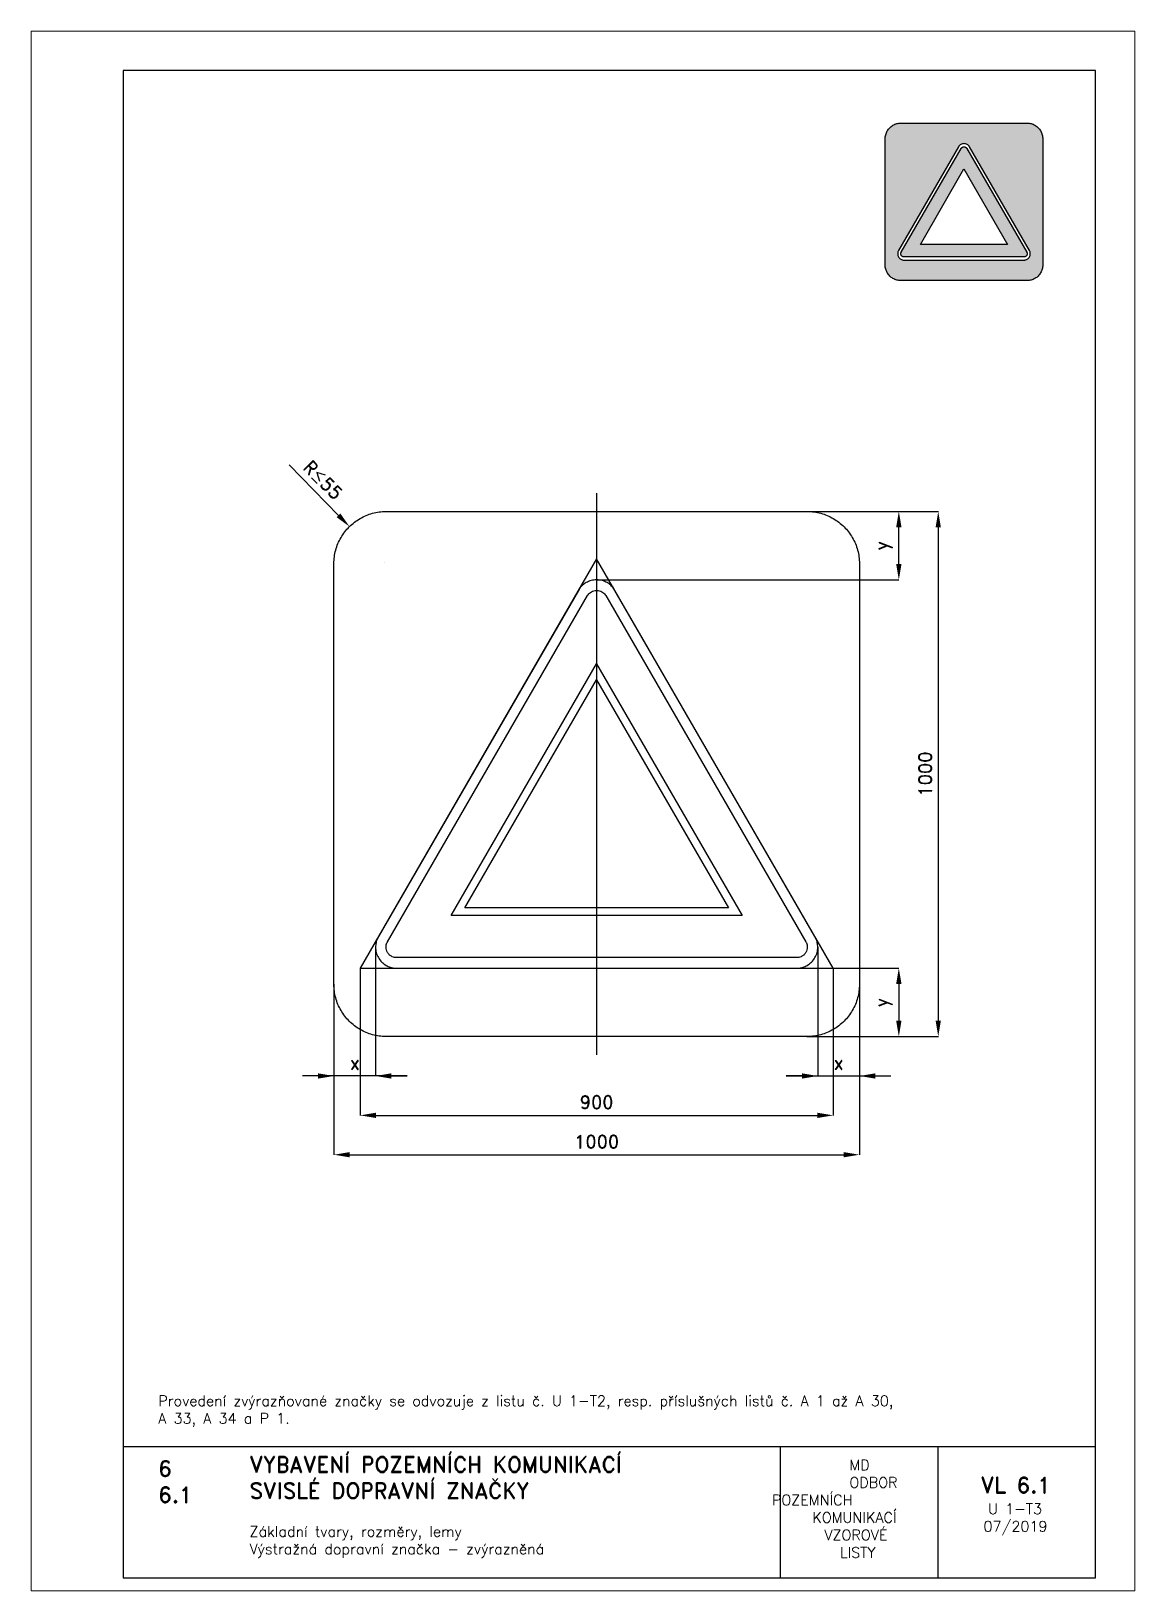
# Paper-space layout 'U 1-T3-Trojúhelník (1000x1000)' of a CAD drawing. Header units: millimetres. Extents: x 0 to 210, y 0 to 297.
# The model-space entities are those that its viewports show. They can reach past a viewport. Long polylines and large blocks are cut down to what shows.
import ezdxf

# ---------------------------------------------------------------- set-up
doc = ezdxf.new("R2010")
doc.units = ezdxf.units.MM
doc.header["$LTSCALE"] = 5
doc.linetypes.add('ČERCHOVANÁX2', pattern=[2, 1, -0.5, 0, -0.5])
doc.linetypes.add('ČÁRKOVANÁX2', pattern=[1.5, 1, -0.5])
for name, color, linetype in [('Kóty', 2, 'Continuous'), ('Rozpiska', 7, 'Continuous'), ('Značka', 7, 'Continuous')]:
    doc.layers.add(name, color=color, linetype=linetype)
doc.layers.add('Rámeček', color=6, linetype='Continuous', plot=False)
doc.styles.get("Standard").update_dxf_attribs({"font": 'romand.shx', "height": 25})
doc.dimstyles.get("Standard").update_dxf_attribs({"dimtxt": 25, "dimasz": 30, "dimexe": 0.18, "dimexo": 0.0625, "dimgap": 12.5, "dimtad": 1, "dimdec": 0, "dimzin": 0, "dimdsep": 46, "dimtxsty": 'Standard', "dimcen": 0.09, "dimadec": 0, "dimazin": 0, "dimtfac": 1, "dimtdec": 0, "dimtofl": 0, "dimtmove": 0, "dimatfit": 3, "dimfxl": 1, "dimtolj": 1, "dimtzin": 0, "dimarcsym": 0})

psp = doc.layouts.new('U 1-T3-Trojúhelník (1000x1000)')

# ---------------------------------------------------------------- texts
at = {"layer": 'Rozpiska', "color": 7, "attachment_point": 1}
for s, width, insert, char_height in [('Provedení zvýrazňované značky se odvozuje z listu č. U 1-T2, resp. příslušných listů č. A 1 až A 30,\\PA 33, A 34 a P 1.{\\H1.83333x; }', 169.9882, (24.17, 37.18), 2), ('6', 149.0422, (24.17, 24.77), 3), ('{\\C6;VYBAVENÍ POZEMNÍCH KOMUNIKACÍ\\P}SVISLÉ DOPRAVNÍ ZNAČKY{\\H1.34524x; }', 149.0422, (41.56, 25.56), 3), ('\\pi14.7414;{\\C6;MD\\P\\pi2.36044;}ODBOR POZEMNÍCH{\\H1.57143x; }\\P\\pi7.69378;KOMUNIKACÍ{\\H1.5x; }\\P\\pi9.97949;{\\C6;VZOROVÉ\\H1.47619x; \\H0.67742x;\\P\\pi12.93187;LISTY\\H1.26984x; }', 33.1018, (140.95, 24.95), 2), ('\\pi1.03113;{\\H1.5x;\\C6;VL 6.1\\P\\pi2.41205;\\H0.66667x;U 1-T3\\H1.66666x; \\H0.6x;\\P\\pi1.5549;07/2019\\H1.80159x; }', 16.0623, (179.66, 21.61), 2), ('6.1', 149.0422, (24.17, 19.78), 3), ('{\\C6;Základní tvary, rozměry, lemy\\P}Výstražná dopravní značka - zvýrazněná{\\H1.83333x; }', 149.0422, (41.56, 12.29), 2)]:
    psp.add_mtext_dynamic_manual_height_columns(s, width=width, gutter_width=100, heights=[0], dxfattribs=dict(at, insert=insert, char_height=char_height))

msp = doc.modelspace()

# ---------------------------------------------------------------- texts
at = {"layer": 'Kóty', "insert": (-20.7, 1059.9), "char_height": 25, "width": 97.683, "attachment_point": 5, "rotation": 314.6593}
msp.add_mtext('\\A1;R{\\A0;≤}55', dxfattribs=at)
at = {"layer": 'Kóty', "char_height": 25, "attachment_point": 5}
for insert in [(39.6, -50), (960.4, -50)]:
    msp.add_mtext('\\A1;x', dxfattribs=dict(at, insert=insert))

# ---------------------------------------------------------------- blocks, each defined once
blk = doc.blocks.new('*D0')
at = {"layer": 'Defpoints', "color": 0, "transparency": 16777216}
for p in [(0, 100), (1000, 100), (1000, -225)]:
    blk.add_point(p, dxfattribs=at)
at = {"layer": 'Kóty', "color": 0, "lineweight": -2, "transparency": 16777216}
for p, q in [((0, 99.9), (0, -225.2)), ((1000, 99.9), (1000, -225.2)), ((30, -225), (970, -225))]:
    blk.add_line(p, q, dxfattribs=at)
at = {"layer": 'Kóty', "color": 0, "transparency": 16777216}
for points in [[(30, -220), (30, -230), (0, -225)], [(970, -220), (970, -230), (1000, -225)]]:
    blk.add_solid(points, dxfattribs=at)
at = {"layer": 'Kóty', "color": 0, "transparency": 16777216, "insert": (500, -200), "char_height": 25, "attachment_point": 5}
blk.add_mtext('\\A1;1000', dxfattribs=at)
blk = doc.blocks.new('*D1')
at = {"layer": 'Defpoints', "color": 0, "transparency": 16777216}
for p in [(900, 1000), (1075, 1000), (500, 869.7)]:
    blk.add_point(p, dxfattribs=at)
at = {"layer": 'Kóty', "color": 0, "lineweight": -2, "transparency": 16777216}
for p, q in [((900.1, 1000), (1075.2, 1000)), ((1075, 899.7), (1075, 970)), ((500.1, 869.7), (1075.2, 869.7))]:
    blk.add_line(p, q, dxfattribs=at)
at = {"layer": 'Kóty', "color": 0, "transparency": 16777216}
for points in [[(1070, 970), (1080, 970), (1075, 1000)], [(1070, 899.7), (1080, 899.7), (1075, 869.7)]]:
    blk.add_solid(points, dxfattribs=at)
at = {"layer": 'Kóty', "color": 0, "transparency": 16777216, "insert": (1045.8, 934.9), "char_height": 25, "attachment_point": 5, "rotation": 90}
blk.add_mtext('\\A1;y', dxfattribs=at)
blk = doc.blocks.new('*D2')
at = {"layer": 'Defpoints', "color": 0, "transparency": 16777216}
for p in [(900, 1000), (900, 0), (1150, 0)]:
    blk.add_point(p, dxfattribs=at)
at = {"layer": 'Kóty', "color": 0, "lineweight": -2, "transparency": 16777216}
for p, q in [((900.1, 1000), (1150.2, 1000)), ((1150, 970), (1150, 30)), ((900.1, 0), (1150.2, 0))]:
    blk.add_line(p, q, dxfattribs=at)
at = {"layer": 'Kóty', "color": 0, "transparency": 16777216}
for points in [[(1145, 970), (1155, 970), (1150, 1000)], [(1145, 30), (1155, 30), (1150, 0)]]:
    blk.add_solid(points, dxfattribs=at)
at = {"layer": 'Kóty', "color": 0, "transparency": 16777216, "insert": (1125, 500), "char_height": 25, "attachment_point": 5, "rotation": 90}
blk.add_mtext('\\A1;1000', dxfattribs=at)
blk = doc.blocks.new('*D3')
at = {"layer": 'Defpoints', "color": 0, "transparency": 16777216}
for p in [(880.7, 130.3), (900, 0), (1075, 0)]:
    blk.add_point(p, dxfattribs=at)
at = {"layer": 'Kóty', "color": 0, "lineweight": -2, "transparency": 16777216}
for p, q in [((880.8, 130.3), (1075.2, 130.3)), ((1075, 100.3), (1075, 30)), ((900.1, 0), (1075.2, 0))]:
    blk.add_line(p, q, dxfattribs=at)
at = {"layer": 'Kóty', "color": 0, "transparency": 16777216}
for points in [[(1070, 100.3), (1080, 100.3), (1075, 130.3)], [(1070, 30), (1080, 30), (1075, 0)]]:
    blk.add_solid(points, dxfattribs=at)
at = {"layer": 'Kóty', "color": 0, "transparency": 16777216, "insert": (1045.8, 65.1), "char_height": 25, "attachment_point": 5, "rotation": 90}
blk.add_mtext('\\A1;y', dxfattribs=at)
blk = doc.blocks.new('*D4')
at = {"layer": 'Defpoints', "color": 0, "transparency": 16777216}
for p in [(50, 130.3), (950, 130.3), (950, -150)]:
    blk.add_point(p, dxfattribs=at)
at = {"layer": 'Kóty', "color": 0, "lineweight": -2, "transparency": 16777216}
for p, q in [((50, 130.2), (50, -150.2)), ((950, 130.2), (950, -150.2)), ((80, -150), (920, -150))]:
    blk.add_line(p, q, dxfattribs=at)
at = {"layer": 'Kóty', "color": 0, "transparency": 16777216}
for points in [[(80, -145), (80, -155), (50, -150)], [(920, -145), (920, -155), (950, -150)]]:
    blk.add_solid(points, dxfattribs=at)
at = {"layer": 'Kóty', "color": 0, "transparency": 16777216, "insert": (500, -125), "char_height": 25, "attachment_point": 5}
blk.add_mtext('\\A1;900', dxfattribs=at)

# ---------------------------------------------------------------- dimensions: what is measured, and where the dimension line sits
at = {"layer": 'Kóty'}
for base, p1, p2, picture, middle in [((1075, 1000), (500, 869.7), (900, 1000), '*D1', (1045.8, 934.9)), ((1075, 0), (880.7, 130.3), (900, 0), '*D3', (1045.8, 65.1))]:
    dim = msp.add_linear_dim(base=base, p1=p1, p2=p2, angle=90, text='y', dimstyle='Standard', dxfattribs=at)
    dim.commit()
    dim.dimension.update_dxf_attribs({"geometry": picture, "text_midpoint": middle})
dim = msp.add_linear_dim(base=(1150, 0), p1=(900, 1000), p2=(900, 0), angle=90, dimstyle='Standard', dxfattribs=at)
dim.commit()
dim.dimension.update_dxf_attribs({"geometry": '*D2', "text_midpoint": (1125, 500)})
dim = msp.add_linear_dim(base=(950, -150), p1=(50, 130.3), p2=(950, 130.3), dimstyle='Standard', dxfattribs=at)
dim.commit()
dim.dimension.update_dxf_attribs({"geometry": '*D4', "text_midpoint": (500, -150), "dimtype": 160})
dim = msp.add_linear_dim(base=(1000, -225), p1=(0, 100), p2=(1000, 100), dimstyle='Standard', dxfattribs=at)
dim.commit()
dim.dimension.update_dxf_attribs({"geometry": '*D0', "text_midpoint": (500, -200)})

# ---------------------------------------------------------------- linework, layer by layer
at = {"layer": 'Kóty'}
for p, q in [((-85.2, 1089), (8.8, 992.6)), ((96, 903), (96.2, 903)), ((96.1, 903), (96.1, 903.1)), ((79.3, 170.2), (79.3, -75.2)), ((920.7, 170.2), (920.7, -75.2)), ((0, 99.9), (0, -75.2)), ((1000, 99.9), (1000, -75.2)), ((139.3, -75), (-60, -75)), ((109.3, -75), (139.3, -75)), ((890.7, -75), (860.7, -75)), ((860.7, -75), (1060, -75))]:
    msp.add_line(p, q, dxfattribs=at)
for points in [[(12.3, 996.1), (5.2, 989.1), (29.7, 971.1)], [(-30, -70), (-30, -80), (0, -75)], [(109.3, -70), (109.3, -80), (79.3, -75)], [(890.7, -70), (890.7, -80), (920.7, -75)], [(1030, -70), (1030, -80), (1000, -75)]]:
    msp.add_solid(points, dxfattribs=at)
at = {"layer": 'Značka', "color": 6, "linetype": 'ČERCHOVANÁX2', "lineweight": 25, "ltscale": 5}
msp.add_line((500, 1035), (500, -35), dxfattribs=at)
at = {"layer": 'Značka', "color": 5}
for points in [[(100, 0), (99.6, 0), (99.2, 0, -0.03218), (86.3, 0.9, -0.035443), (73.6, 3.5, -0.036267), (61.3, 7.7, -0.03442), (49.8, 13.5, -0.033722), (39, 20.7, -0.034085), (29.3, 29.3, -0.034209), (20.7, 39, -0.034229), (13.5, 49.8, -0.034044), (7.7, 61.3, -0.033412), (3.5, 73.6, -0.034127), (0.9, 86.3, -0.036745), (0, 99.2), (0, 99.6), (0, 100), (0, 900), (0, 900.4), (0, 900.8, -0.03218), (0.9, 913.7, -0.035443), (3.5, 926.4, -0.036267), (7.7, 938.7, -0.034422), (13.5, 950.2, -0.033722), (20.7, 961, -0.034087), (29.3, 970.7, -0.034208), (39, 979.3, -0.034231), (49.8, 986.5, -0.034039), (61.3, 992.3, -0.033412), (73.6, 996.5, -0.034124), (86.3, 999.1, -0.036741), (99.2, 1000), (99.6, 1000), (100, 1000), (900, 1000), (900.4, 1000), (900.8, 1000, -0.032179), (913.7, 999.1, -0.035442), (926.4, 996.5, -0.036264), (938.7, 992.3, -0.034416), (950.2, 986.5, -0.033719), (961, 979.3, -0.034088), (970.7, 970.7, -0.034205), (979.3, 961, -0.034231), (986.5, 950.2, -0.034041), (992.3, 938.7, -0.033413), (996.5, 926.4, -0.034124), (999.1, 913.7, -0.036741), (1000, 900.8), (1000, 900.4), (1000, 900), (1000, 100), (1000, 99.6), (1000, 99.2, -0.032179), (999.1, 86.3, -0.035442), (996.5, 73.6, -0.036264), (992.3, 61.3, -0.034415), (986.5, 49.8, -0.033719), (979.3, 39, -0.034086), (970.7, 29.3, -0.034205), (961, 20.7, -0.03423), (950.2, 13.5, -0.034046), (938.7, 7.7, -0.033413), (926.4, 3.5, -0.034127), (913.7, 0.9, -0.036745), (900.8, 0), (900.4, 0), (900, 0), (100, 0)], [(915.4, 190.3), (534.6, 849.7), (533.5, 851.5, 0.010773), (532.4, 853.2, 0.055776), (526.8, 859.5, 0.055977), (520, 864.4, 0.069563), (510.4, 868.4, 0.069791), (500, 869.7, 0.069503), (489.6, 868.4, 0.067732), (480, 864.4, 0.055944), (473.1, 859.5, 0.061135), (467.6, 853.2, 0.012245), (466.5, 851.5), (465.4, 849.7), (84.6, 190.3, 0.003578), (83.7, 188.4, 0.010725), (82.7, 186.6, 0.055711), (80.1, 178.6, 0.055984), (79.3, 170.3, 0.069592), (80.6, 159.9, 0.069767), (84.6, 150.3, 0.069481), (90.9, 142, 0.067775), (99.3, 135.6, 0.055964), (106.9, 132.1, 0.061097), (115.1, 130.5, 0.012239), (117.2, 130.4, 0.004071), (119.3, 130.3), (880.7, 130.3, 0.003574), (882.8, 130.4, 0.010735), (884.9, 130.5, 0.055795), (893.1, 132.2, 0.055986), (900.7, 135.6, 0.06958), (909.1, 142, 0.069788), (915.4, 150.3, 0.069498), (919.4, 159.9, 0.067786), (920.7, 170.3, 0.055935), (919.9, 178.7, 0.060946), (917.3, 186.6), (916.3, 188.4), (915.4, 190.3)]]:
    msp.add_lwpolyline(points, format="xyb", dxfattribs=at)
at = {"layer": 'Značka', "color": 6, "linetype": 'ČÁRKOVANÁX2', "ltscale": 2.5}
for points in [[(950, 130.3), (500, 909.7), (50, 130.3)], [(249.2, 245.2), (500, 679.6), (750.8, 245.2)]]:
    msp.add_lwpolyline(points, close=True, dxfattribs=at)
at = {"layer": 'Značka', "color": 1}
msp.add_lwpolyline([(880.7, 150.3), (119.3, 150.3), (118.2, 150.3, -0.010761), (117.2, 150.4, -0.055824), (113.1, 151.2, -0.05597), (109.3, 153, -0.069553), (105.1, 156.1, -0.069787), (102, 160.3, -0.069503), (99.9, 165.1, -0.067814), (99.3, 170.3, -0.055935), (99.7, 174.5, -0.060882), (101, 178.4, -0.012199), (101.5, 179.4, -0.004071), (102, 180.3), (482.7, 839.7), (483.2, 840.6), (483.8, 841.5, -0.055851), (486.6, 844.6, -0.05603), (490, 847, -0.069572), (494.8, 849.1, -0.069723), (500, 849.7, -0.069438), (505.2, 849.1, -0.067753), (510, 847, -0.055979), (513.4, 844.6, -0.061153), (516.2, 841.5), (516.8, 840.6), (517.3, 839.7), (898, 180.3), (898.5, 179.4), (899, 178.4, -0.055624), (900.3, 174.5, -0.055942), (900.7, 170.3, -0.069559), (900.1, 165.1, -0.069815), (898, 160.3, -0.069522), (894.9, 156.1, -0.067726), (890.7, 153, -0.055926), (886.9, 151.2, -0.06112), (882.8, 150.4, -0.012252), (881.8, 150.3, -0.004084), (880.7, 150.3)], format="xyb", dxfattribs=at)
msp.add_lwpolyline([(223.2, 230.3), (500, 709.7), (776.8, 230.3), (223.2, 230.3)], dxfattribs=at)

msp.set_redraw_order([(e.dxf.handle, doc.entitydb.next_handle()) for e in msp.query("TEXT MTEXT ATTDEF DIMENSION ARC_DIMENSION")])  # texts and dimensions are drawn at this point

# ---------------------------------------------------------------- hatches: boundary and pattern name
at = {"layer": 'Značka'}
h = psp.add_hatch(color=50, dxfattribs=at)
h.dxf.hatch_style = 1
edge = h.paths.add_edge_path()
edge.add_line((165.5, 249.5), (165.49, 249.5))
edge.add_line((165.49, 249.5), (165.48, 249.5))
edge.add_arc((165.49, 252.52), 3.02, 262.307, 269.6796, ccw=False)
edge.add_arc((165.46, 252.25), 2.75, 254.2019, 262.3215, ccw=False)
edge.add_arc((165.38, 252.2), 2.68, 247.1662, 255.4743, ccw=False)
edge.add_arc((165.44, 252.34), 2.83, 239.2875, 247.173, ccw=False)
edge.add_arc((165.43, 252.41), 2.88, 232.4423, 240.1678, ccw=False)
edge.add_arc((165.41, 252.38), 2.85, 224.64, 232.4487, ccw=False)
edge.add_arc((165.38, 252.4), 2.84, 217.5708, 225.4078, ccw=False)
edge.add_arc((165.37, 252.4), 2.84, 209.7385, 217.5802, ccw=False)
edge.add_arc((165.37, 252.44), 2.85, 202.6895, 210.4889, ccw=False)
edge.add_arc((165.42, 252.46), 2.91, 195.0383, 202.6929, ccw=False)
edge.add_arc((165.35, 252.49), 2.85, 188.0097, 195.828, ccw=False)
edge.add_arc((165.14, 252.46), 2.64, 179.6097, 188.0272, ccw=False)
edge.add_line((162.5, 252.48), (162.5, 252.49))
edge.add_line((162.5, 252.49), (162.5, 252.5))
edge.add_line((162.5, 252.5), (162.5, 276.5))
edge.add_line((162.5, 276.5), (162.5, 276.51))
edge.add_line((162.5, 276.51), (162.5, 276.52))
edge.add_arc((165.52, 276.51), 3.02, 172.307, 179.6797, ccw=False)
edge.add_arc((165.25, 276.54), 2.75, 164.2015, 172.3211, ccw=False)
edge.add_arc((165.2, 276.62), 2.68, 157.1665, 165.4746, ccw=False)
edge.add_arc((165.34, 276.56), 2.83, 149.2884, 157.1741, ccw=False)
edge.add_arc((165.41, 276.57), 2.88, 142.4408, 150.1663, ccw=False)
edge.add_arc((165.38, 276.59), 2.85, 134.6413, 142.4504, ccw=False)
edge.add_arc((165.4, 276.62), 2.84, 127.5696, 135.4063, ccw=False)
edge.add_arc((165.4, 276.63), 2.84, 119.7376, 127.5797, ccw=False)
edge.add_arc((165.44, 276.63), 2.86, 112.6909, 120.489, ccw=False)
edge.add_arc((165.47, 276.58), 2.91, 105.0565, 112.7111, ccw=False)
edge.add_arc((165.49, 276.65), 2.86, 98.0112, 105.8289, ccw=False)
edge.add_arc((165.46, 276.86), 2.64, 89.6038, 98.0204, ccw=False)
edge.add_line((165.48, 279.5), (165.49, 279.5))
edge.add_line((165.49, 279.5), (165.5, 279.5))
edge.add_line((165.5, 279.5), (189.5, 279.5))
edge.add_line((189.5, 279.5), (189.51, 279.5))
edge.add_line((189.51, 279.5), (189.52, 279.5))
edge.add_arc((189.51, 276.48), 3.02, 82.2827, 89.6552, ccw=False)
edge.add_arc((189.55, 276.75), 2.75, 74.2307, 82.3499, ccw=False)
edge.add_arc((189.62, 276.8), 2.68, 67.1498, 75.4572, ccw=False)
edge.add_arc((189.56, 276.66), 2.83, 59.287, 67.1715, ccw=False)
edge.add_arc((189.57, 276.59), 2.88, 52.4425, 60.1675, ccw=False)
edge.add_arc((189.59, 276.62), 2.85, 44.6418, 52.4512, ccw=False)
edge.add_arc((189.62, 276.6), 2.84, 37.5679, 45.4039, ccw=False)
edge.add_arc((189.63, 276.6), 2.84, 29.7396, 37.5817, ccw=False)
edge.add_arc((189.63, 276.56), 2.86, 22.6895, 30.4881, ccw=False)
edge.add_arc((189.58, 276.53), 2.91, 15.0562, 22.7111, ccw=False)
edge.add_arc((189.65, 276.51), 2.85, 8.0117, 15.8293, ccw=False)
edge.add_arc((189.86, 276.54), 2.64, -0.3963, 8.0204, ccw=False)
edge.add_line((192.5, 276.52), (192.5, 276.51))
edge.add_line((192.5, 276.51), (192.5, 276.5))
edge.add_line((192.5, 276.5), (192.5, 252.5))
edge.add_line((192.5, 252.5), (192.5, 252.49))
edge.add_line((192.5, 252.49), (192.5, 252.48))
edge.add_arc((189.48, 252.49), 3.02, 352.2827, 359.6551, ccw=False)
edge.add_arc((189.75, 252.45), 2.75, 344.2311, 352.3504, ccw=False)
edge.add_arc((189.8, 252.38), 2.68, 337.1495, 345.457, ccw=False)
edge.add_arc((189.66, 252.44), 2.83, 329.2861, 337.1704, ccw=False)
edge.add_arc((189.59, 252.43), 2.88, 322.444, 330.169, ccw=False)
edge.add_arc((189.62, 252.41), 2.85, 314.6406, 322.4495, ccw=False)
edge.add_arc((189.6, 252.38), 2.84, 307.5691, 315.4053, ccw=False)
edge.add_arc((189.6, 252.37), 2.84, 299.7405, 307.5822, ccw=False)
edge.add_arc((189.56, 252.37), 2.85, 292.6881, 300.4879, ccw=False)
edge.add_arc((189.54, 252.42), 2.91, 285.0379, 292.6929, ccw=False)
edge.add_arc((189.51, 252.35), 2.85, 278.0102, 285.8285, ccw=False)
edge.add_arc((189.54, 252.14), 2.64, 269.6096, 278.0272, ccw=False)
edge.add_line((189.52, 249.5), (189.51, 249.5))
edge.add_line((189.51, 249.5), (189.5, 249.5))
edge.add_line((189.5, 249.5), (165.5, 249.5))
edge = h.paths.add_edge_path(flags=16)
edge.add_line((189.96, 255.21), (178.54, 274.99))
edge.add_line((178.54, 274.99), (178.51, 275.04))
edge.add_arc((177.28, 274.26), 1.46, 32.577, 35.0458)
edge.add_arc((177.55, 274.45), 1.12, 35.2225, 47.9921)
edge.add_arc((177.55, 274.45), 1.13, 47.9482, 60.7638)
edge.add_arc((177.52, 274.46), 1.13, 59.1134, 75.0305)
edge.add_arc((177.52, 274.46), 1.13, 74.9463, 90.9152)
edge.add_arc((177.48, 274.46), 1.13, 89.2183, 105.1216)
edge.add_arc((177.49, 274.43), 1.16, 105.0649, 120.5642)
edge.add_arc((177.45, 274.44), 1.13, 118.9563, 131.7643)
edge.add_arc((177.38, 274.52), 1.03, 131.6956, 145.6893)
edge.add_arc((177.58, 274.35), 1.28, 144.6717, 147.4778)
edge.add_line((176.49, 275.04), (176.46, 274.99))
edge.add_line((176.46, 274.99), (165.04, 255.21))
edge.add_arc((168.91, 253.13), 4.39, 151.7743, 152.5942)
edge.add_arc((166.31, 254.48), 1.47, 152.5999, 155.0577)
edge.add_arc((166, 254.62), 1.13, 155.2313, 167.9862)
edge.add_arc((166.01, 254.62), 1.13, 167.9398, 180.7571)
edge.add_arc((166.01, 254.59), 1.13, 179.1061, 195.0297)
edge.add_arc((166.01, 254.59), 1.13, 194.9543, 210.918)
edge.add_arc((166.03, 254.56), 1.13, 209.2145, 225.1127)
edge.add_arc((166.05, 254.58), 1.16, 225.0598, 240.569)
edge.add_arc((166.06, 254.54), 1.13, 238.9575, 251.7701)
edge.add_arc((166.03, 254.44), 1.03, 251.7137, 265.6988)
edge.add_arc((166.07, 254.69), 1.28, 264.6562, 267.461)
edge.add_arc((166.19, 257.27), 3.86, 267.4813, 268.4142)
edge.add_line((166.08, 253.41), (188.92, 253.41))
edge.add_arc((188.79, 257.8), 4.4, 271.7794, 272.5984)
edge.add_arc((188.92, 254.87), 1.46, 272.5749, 275.035)
edge.add_arc((188.94, 254.54), 1.12, 275.2125, 287.9867)
edge.add_arc((188.94, 254.54), 1.13, 287.9397, 300.7573)
edge.add_arc((188.97, 254.56), 1.13, 299.1144, 315.0353)
edge.add_arc((188.97, 254.56), 1.13, 314.9541, 330.9223)
edge.add_arc((188.99, 254.59), 1.13, 329.2171, 345.1193)
edge.add_arc((188.96, 254.6), 1.16, 345.0607, 360.5724)
edge.add_arc((188.99, 254.63), 1.13, 358.9727, 371.7788)
edge.add_arc((189.09, 254.65), 1.03, 11.7119, 25.6625)
edge.add_line((190.02, 255.1), (189.99, 255.15))
edge.add_line((189.99, 255.15), (189.96, 255.21))
h = psp.add_hatch(color=10, dxfattribs=at)
h.dxf.hatch_style = 1
h.paths.add_polyline_path([(169.2, 256.41), (177.5, 270.79), (185.8, 256.41)], flags=16)
edge = h.paths.add_edge_path()
edge.add_line((188.92, 254.01), (166.08, 254.01))
edge.add_line((166.08, 254.01), (166.05, 254.01))
edge.add_arc((166.08, 254.74), 0.73, 264.9893, 267.4554, ccw=False)
edge.add_arc((166.07, 254.57), 0.562, 251.9899, 264.7705, ccw=False)
edge.add_arc((166.07, 254.57), 0.564, 239.2327, 252.0467, ccw=False)
edge.add_arc((166.05, 254.58), 0.566, 224.9799, 240.8946, ccw=False)
edge.add_arc((166.05, 254.58), 0.564, 209.0811, 225.0491, ccw=False)
edge.add_arc((166.05, 254.6), 0.566, 194.8852, 210.7885, ccw=False)
edge.add_arc((166.06, 254.6), 0.581, 179.4135, 194.9316, ccw=False)
edge.add_arc((166.04, 254.62), 0.566, 168.22, 181.0259, ccw=False)
edge.add_arc((165.99, 254.63), 0.515, 154.3449, 168.2808, ccw=False)
edge.add_arc((166.12, 254.58), 0.645, 152.5749, 155.3705, ccw=False)
edge.add_arc((167.26, 253.99), 1.93, 151.622, 152.555, ccw=False)
edge.add_line((165.56, 254.91), (176.98, 274.69))
edge.add_line((176.98, 274.69), (177, 274.72))
edge.add_line((177, 274.72), (177.01, 274.74))
edge.add_arc((177.47, 274.42), 0.562, 132.0175, 144.8044, ccw=False)
edge.add_arc((177.48, 274.42), 0.564, 119.2332, 132.061, ccw=False)
edge.add_arc((177.49, 274.42), 0.566, 104.9613, 120.8804, ccw=False)
edge.add_arc((177.49, 274.43), 0.565, 89.0816, 105.0351, ccw=False)
edge.add_arc((177.51, 274.42), 0.567, 74.8912, 90.7798, ccw=False)
edge.add_arc((177.5, 274.41), 0.582, 59.4435, 74.9477, ccw=False)
edge.add_arc((177.53, 274.42), 0.565, 48.2205, 61.0366, ccw=False)
edge.add_arc((177.56, 274.45), 0.513, 34.2956, 48.2935, ccw=False)
edge.add_line((177.99, 274.74), (178, 274.72))
edge.add_line((178, 274.72), (178.02, 274.69))
edge.add_line((178.02, 274.69), (189.44, 254.91))
edge.add_line((189.44, 254.91), (189.46, 254.88))
edge.add_line((189.46, 254.88), (189.47, 254.85))
edge.add_arc((188.96, 254.62), 0.564, 12.0153, 24.7503, ccw=False)
edge.add_arc((188.96, 254.62), 0.564, -0.7557, 12.0519, ccw=False)
edge.add_arc((188.96, 254.6), 0.566, -15.0124, 0.9038, ccw=False)
edge.add_arc((188.96, 254.6), 0.564, 329.0791, 345.0536, ccw=False)
edge.add_arc((188.95, 254.58), 0.566, 314.8711, 330.7788, ccw=False)
edge.add_arc((188.94, 254.6), 0.582, 299.4276, 314.9256, ccw=False)
edge.add_arc((188.93, 254.57), 0.566, 288.2438, 301.0477, ccw=False)
edge.add_arc((188.95, 254.52), 0.513, 274.3121, 288.3023, ccw=False)
edge.add_arc((188.93, 254.65), 0.641, 272.483, 275.2907, ccw=False)
edge.add_arc((188.87, 255.93), 1.92, 271.6125, 272.5486, ccw=False)

# ---------------------------------------------------------------- linework, layer by layer
at = {"layer": 'Rozpiska', "color": 7}
for p, q in [((17.5, 27.5), (202.5, 27.5)), ((142.5, 27.5), (142.5, 2.5)), ((172.5, 27.5), (172.5, 2.5))]:
    psp.add_line(p, q, dxfattribs=at)
psp.add_lwpolyline([(17.5, 2.5), (202.5, 2.5), (202.5, 289.5), (17.5, 289.5)], close=True, dxfattribs=at)
at = {"layer": 'Značka', "color": 50}
for points in [[(165.5, 249.5), (165.49, 249.5), (165.48, 249.5, -0.03218), (165.09, 249.53, -0.035443), (164.71, 249.61, -0.036267), (164.34, 249.73, -0.03442), (163.99, 249.91, -0.033722), (163.67, 250.12, -0.034085), (163.38, 250.38, -0.034209), (163.12, 250.67, -0.034229), (162.91, 250.99, -0.034044), (162.73, 251.34, -0.033412), (162.61, 251.71, -0.034127), (162.53, 252.09, -0.036745), (162.5, 252.48), (162.5, 252.49), (162.5, 252.5), (162.5, 276.5), (162.5, 276.51), (162.5, 276.52, -0.03218), (162.53, 276.91, -0.035443), (162.61, 277.29, -0.036267), (162.73, 277.66, -0.034422), (162.91, 278.01, -0.033722), (163.12, 278.33, -0.034087), (163.38, 278.62, -0.034208), (163.67, 278.88, -0.034231), (163.99, 279.09, -0.034039), (164.34, 279.27, -0.033412), (164.71, 279.39, -0.034124), (165.09, 279.47, -0.036741), (165.48, 279.5), (165.49, 279.5), (165.5, 279.5), (189.5, 279.5), (189.51, 279.5), (189.52, 279.5, -0.032179), (189.91, 279.47, -0.035442), (190.29, 279.39, -0.036264), (190.66, 279.27, -0.034416), (191.01, 279.09, -0.033719), (191.33, 278.88, -0.034088), (191.62, 278.62, -0.034205), (191.88, 278.33, -0.034231), (192.09, 278.01, -0.034041), (192.27, 277.66, -0.033413), (192.39, 277.29, -0.034124), (192.47, 276.91, -0.036741), (192.5, 276.52), (192.5, 276.51), (192.5, 276.5), (192.5, 252.5), (192.5, 252.49), (192.5, 252.48, -0.032179), (192.47, 252.09, -0.035442), (192.39, 251.71, -0.036264), (192.27, 251.34, -0.034415), (192.09, 250.99, -0.033719), (191.88, 250.67, -0.034086), (191.62, 250.38, -0.034205), (191.33, 250.12, -0.03423), (191.01, 249.91, -0.034046), (190.66, 249.73, -0.033413), (190.29, 249.61, -0.034127), (189.91, 249.53, -0.036745), (189.52, 249.5), (189.51, 249.5), (189.5, 249.5), (165.5, 249.5)], [(189.96, 255.21), (178.54, 274.99), (178.51, 275.04, 0.010773), (178.47, 275.1, 0.055776), (178.3, 275.28, 0.055977), (178.1, 275.43, 0.069563), (177.81, 275.55, 0.069791), (177.5, 275.59, 0.069503), (177.19, 275.55, 0.067732), (176.9, 275.43, 0.055944), (176.69, 275.28, 0.061135), (176.53, 275.1, 0.012245), (176.49, 275.04), (176.46, 274.99), (165.04, 255.21, 0.003578), (165.01, 255.15, 0.010725), (164.98, 255.1, 0.055711), (164.9, 254.86, 0.055984), (164.88, 254.61, 0.069592), (164.92, 254.3, 0.069767), (165.04, 254.01, 0.069481), (165.23, 253.76, 0.067775), (165.48, 253.57, 0.055964), (165.71, 253.46, 0.061097), (165.95, 253.42, 0.012239), (166.02, 253.41, 0.004071), (166.08, 253.41), (188.92, 253.41, 0.003574), (188.98, 253.41, 0.010735), (189.05, 253.42, 0.055795), (189.29, 253.47, 0.055986), (189.52, 253.57, 0.06958), (189.77, 253.76, 0.069788), (189.96, 254.01, 0.069498), (190.08, 254.3, 0.067786), (190.12, 254.61, 0.055935), (190.1, 254.86, 0.060946), (190.02, 255.1), (189.99, 255.15), (189.96, 255.21)]]:
    psp.add_lwpolyline(points, format="xyb", dxfattribs=at)
at = {"layer": 'Značka', "color": 10}
psp.add_lwpolyline([(188.92, 254.01), (166.08, 254.01), (166.05, 254.01, -0.010761), (166.02, 254.01, -0.055824), (165.89, 254.04, -0.05597), (165.78, 254.09, -0.069553), (165.65, 254.18, -0.069787), (165.56, 254.31, -0.069503), (165.5, 254.45, -0.067814), (165.48, 254.61, -0.055935), (165.49, 254.73, -0.060882), (165.53, 254.85, -0.012199), (165.54, 254.88, -0.004071), (165.56, 254.91), (176.98, 274.69), (177, 274.72), (177.01, 274.74, -0.055851), (177.1, 274.84, -0.05603), (177.2, 274.91, -0.069572), (177.34, 274.97, -0.069723), (177.5, 274.99, -0.069438), (177.66, 274.97, -0.067753), (177.8, 274.91, -0.055979), (177.9, 274.84, -0.061153), (177.99, 274.74), (178, 274.72), (178.02, 274.69), (189.44, 254.91), (189.46, 254.88), (189.47, 254.85, -0.055624), (189.51, 254.73, -0.055942), (189.52, 254.61, -0.069559), (189.5, 254.45, -0.069815), (189.44, 254.31, -0.069522), (189.35, 254.18, -0.067726), (189.22, 254.09, -0.055926), (189.11, 254.04, -0.06112), (188.98, 254.01, -0.012252), (188.95, 254.01, -0.004084), (188.92, 254.01)], format="xyb", dxfattribs=at)
psp.add_lwpolyline([(169.2, 256.41), (177.5, 270.79), (185.8, 256.41), (169.2, 256.41)], dxfattribs=at)

psp.set_redraw_order([(e.dxf.handle, doc.entitydb.next_handle()) for e in psp.query("TEXT MTEXT ATTDEF DIMENSION ARC_DIMENSION")])  # texts and dimensions are drawn at this point

# ---------------------------------------------------------------- viewports
at = {"layer": 'Rámeček'}
psp.add_viewport(center=(105, 148.5), size=(210, 297), view_center_point=(474, 429.58), view_height=2970, dxfattribs=at)

doc.saveas('drawing.dxf')
